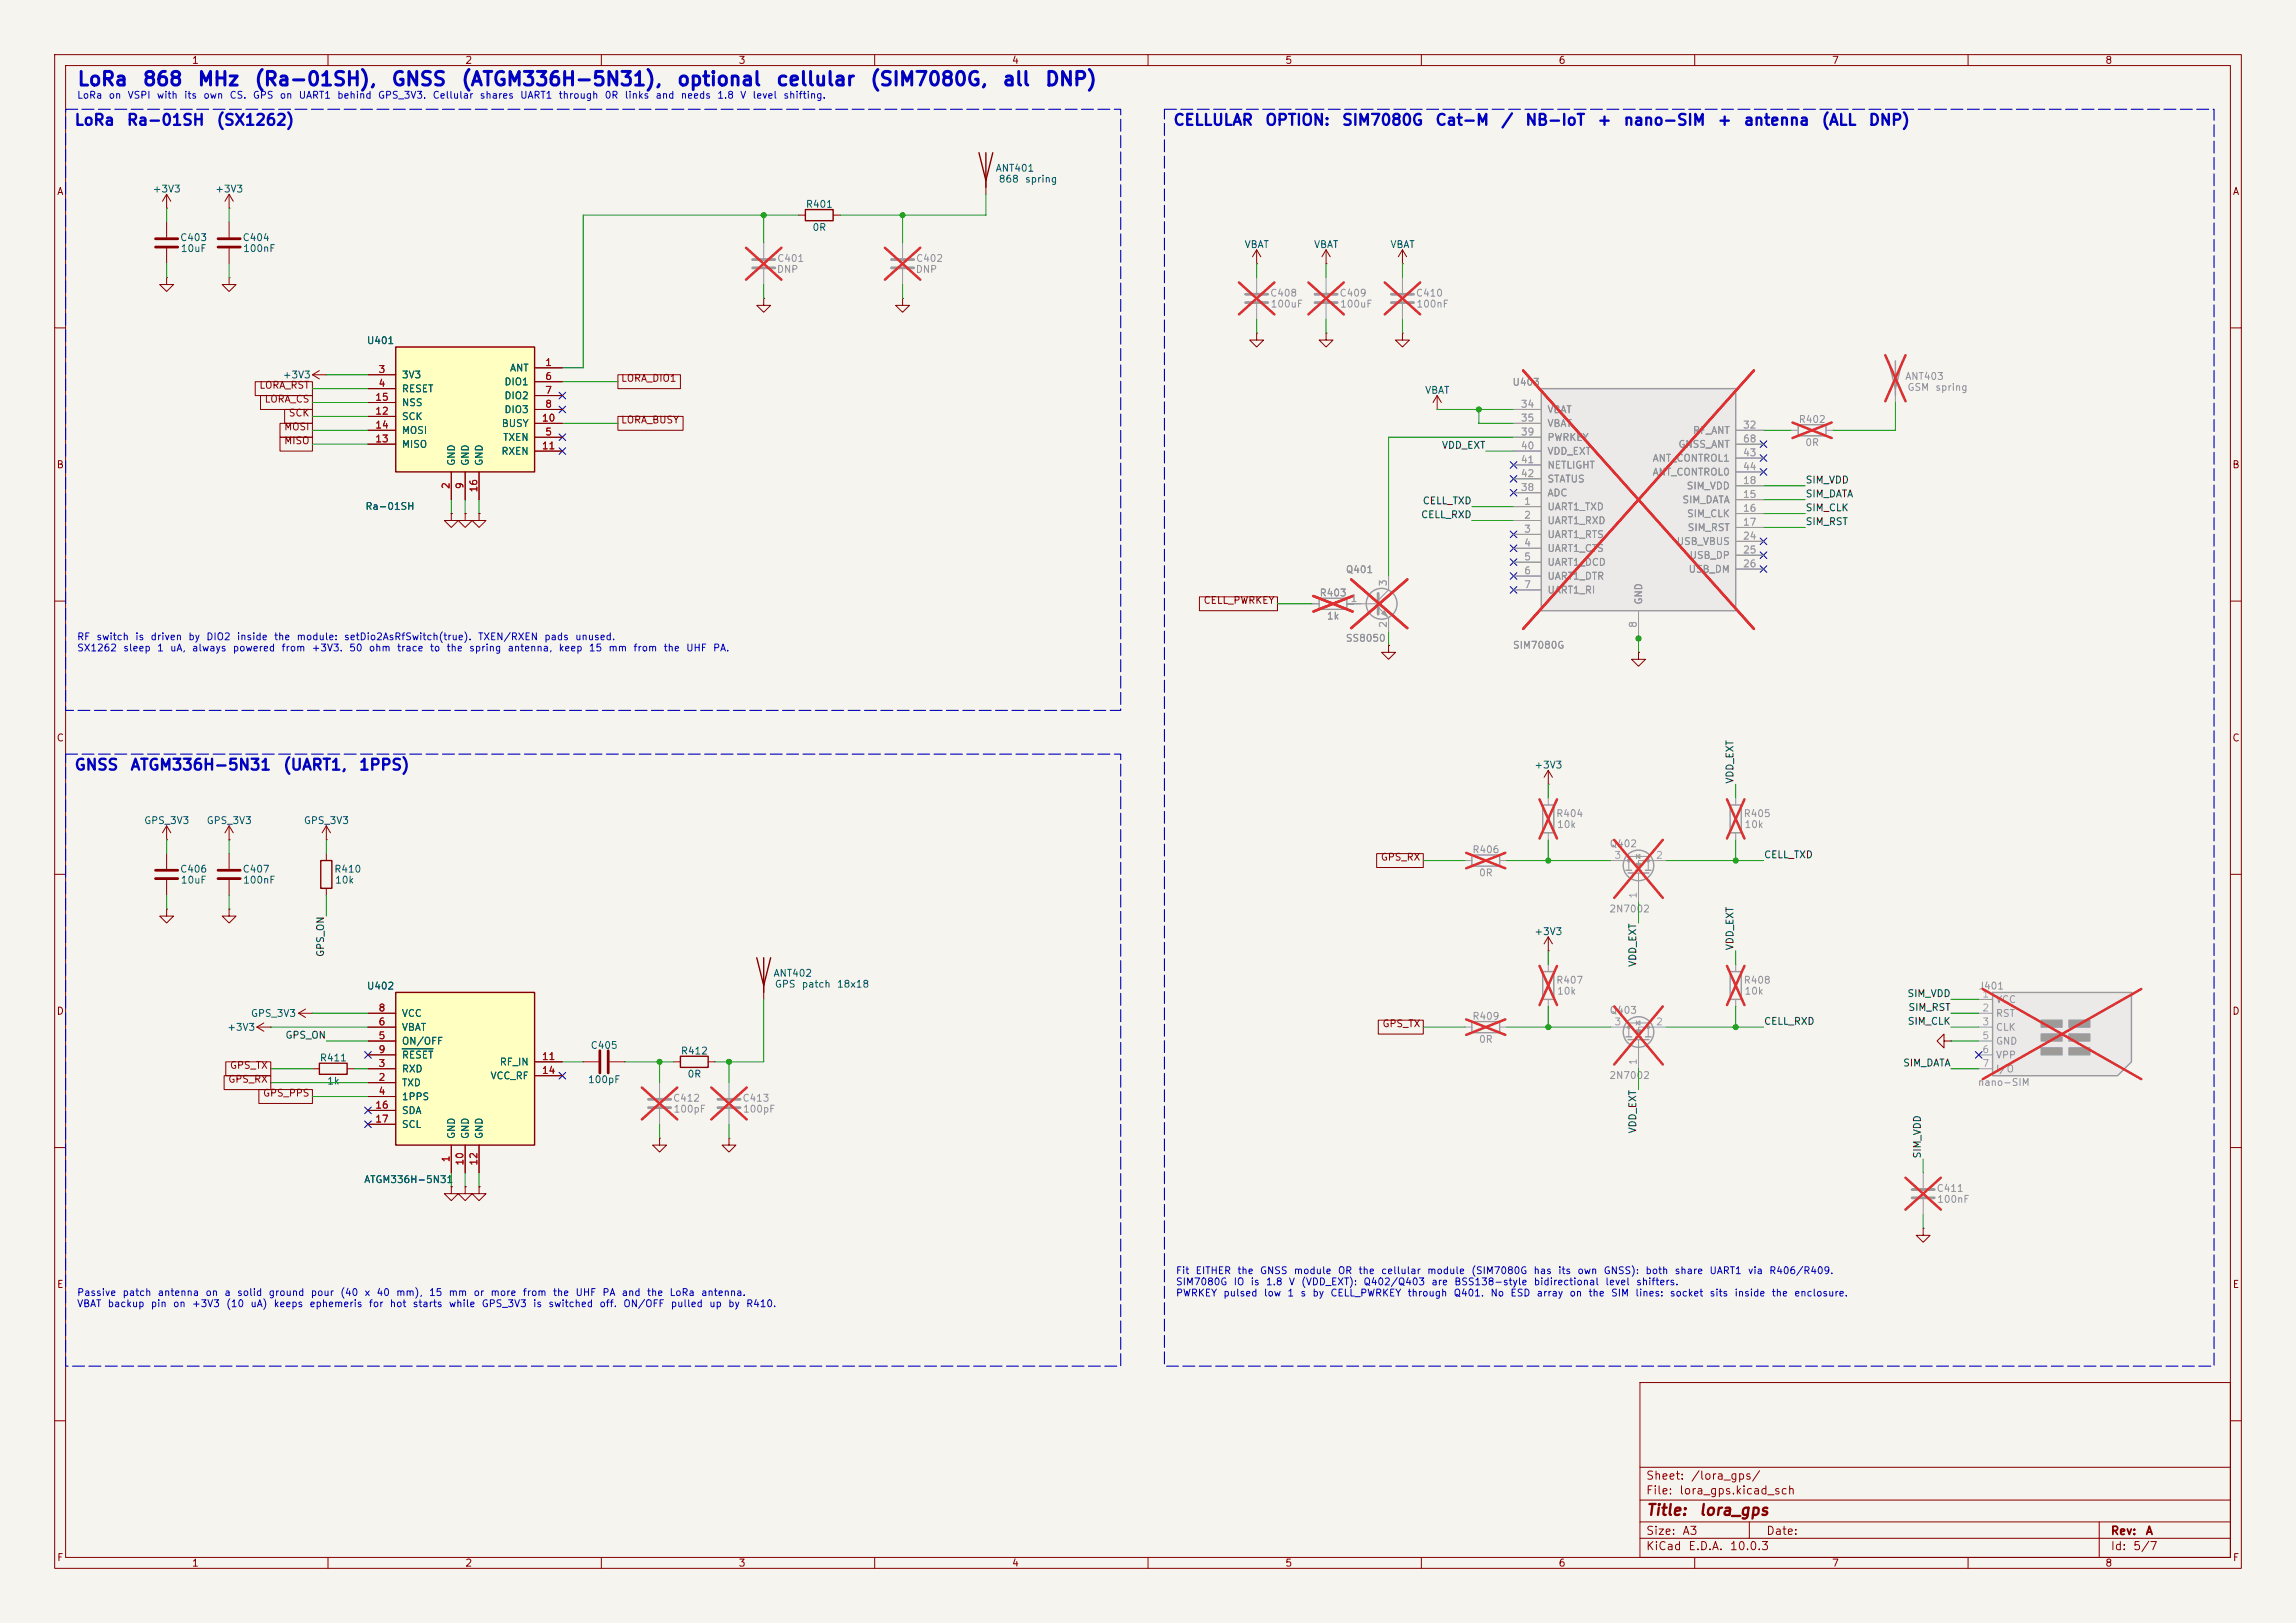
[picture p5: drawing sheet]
<svg xmlns="http://www.w3.org/2000/svg" width="420mm" height="297mm" viewBox="0 0 420 297" stroke-linecap="round" stroke-linejoin="round" font-family="sans-serif">
<defs><g id="words">
<g font-size="2.5" fill="#0000c2">
<text x="14" y="16.3">LoRa</text>
<text x="26" y="16.3">868</text>
<text x="36" y="16.3">MHz</text>
<text x="46.4" y="16.3">(Ra-01SH),</text>
<text x="71.5" y="16.3">GNSS</text>
<text x="84.2" y="16.3">(ATGM336H-5N31),</text>
<text x="123.7" y="16.3">optional</text>
<text x="141.8" y="16.3">cellular</text>
<text x="159" y="16.3">(SIM7080G,</text>
<text x="183.2" y="16.3">all</text>
<text x="191" y="16.3">DNP)</text>
</g>
<g font-size="2" fill="#0000c2">
<text x="13.5" y="23.4">LoRa</text>
<text x="23.1" y="23.4">Ra-01SH</text>
<text x="39.5" y="23.4">(SX1262)</text>
<text x="214.5" y="23.4">CELLULAR</text>
<text x="231.3" y="23.4">OPTION:</text>
<text x="245.3" y="23.4">SIM7080G</text>
<text x="262.4" y="23.4">Cat-M</text>
<text x="274.5" y="23.4">/</text>
<text x="278.9" y="23.4">NB-IoT</text>
<text x="292.1" y="23.4">+</text>
<text x="296.9" y="23.4">nano-SIM</text>
<text x="314" y="23.4">+</text>
<text x="318.8" y="23.4">antenna</text>
<text x="333.1" y="23.4">(ALL</text>
<text x="341.7" y="23.4">DNP)</text>
<text x="13.5" y="141.5">GNSS</text>
<text x="23.7" y="141.5">ATGM336H-5N31</text>
<text x="51.7" y="141.5">(UART1,</text>
<text x="65.5" y="141.5">1PPS)</text>
</g>
<g font-size="2" fill="#840000">
<text x="301" y="277.8">Title:</text>
<text x="310.7" y="277.8">lora_gps</text>
</g>
<g font-size="1.5" fill="#840000">
<text x="301" y="273.8">File:</text>
<text x="301" y="271.1">Sheet:</text>
<text x="307.1" y="273.8">lora_gps.kicad_sch</text>
<text x="309.2" y="271.1">/lora_gps/</text>
<text x="301" y="281.2">Size:</text>
<text x="307.6" y="281.2">A3</text>
<text x="323" y="281.2">Date:</text>
<text x="386" y="281.2">Rev:</text>
<text x="392.4" y="281.2">A</text>
<text x="301" y="284">KiCad</text>
<text x="308.7" y="284">E.D.A.</text>
<text x="316.3" y="284">10.0.3</text>
<text x="386" y="284">Id:</text>
<text x="390.1" y="284">5/7</text>
</g>
<g font-size="1.3" fill="#840000">
<text x="35" y="12">1</text>
<text x="85" y="12">2</text>
<text x="135" y="12">3</text>
<text x="185" y="12">4</text>
<text x="235" y="12">5</text>
<text x="285" y="12">6</text>
<text x="335" y="12">7</text>
<text x="385" y="12">8</text>
<text x="10.3" y="36">A</text>
<text x="408.3" y="36">A</text>
<text x="47.3" y="71.4">LORA_RST</text>
<text x="113.5" y="70.2">LORA_DIO1</text>
<text x="48.3" y="74">LORA_CS</text>
<text x="52.7" y="76.5">SCK</text>
<text x="113.5" y="77.8">LORA_BUSY</text>
<text x="51.9" y="81.6">MISO</text>
<text x="51.9" y="79.1">MOSI</text>
<text x="10.3" y="86">B</text>
<text x="408.2" y="86">B</text>
<text x="220.1" y="110.8">CELL_PWRKEY</text>
<text x="10.3" y="136">C</text>
<text x="408.2" y="136">C</text>
<text x="252.5" y="157.8">GPS_RX</text>
<text x="10.3" y="186">D</text>
<text x="408.2" y="186">D</text>
<text x="252.8" y="188.3">GPS_TX</text>
<text x="42" y="195.9">GPS_TX</text>
<text x="41.7" y="198.4">GPS_RX</text>
<text x="48" y="201">GPS_PPS</text>
<text x="10.3" y="236">E</text>
<text x="408.3" y="236">E</text>
<text x="10.3" y="286">F</text>
<text x="35" y="287">1</text>
<text x="85" y="287">2</text>
<text x="135" y="287">3</text>
<text x="185" y="287">4</text>
<text x="235" y="287">5</text>
<text x="285" y="287">6</text>
<text x="335" y="287">7</text>
<text x="385" y="287">8</text>
<text x="408.3" y="286">F</text>
</g>
<g font-size="1.3" fill="#0000c2">
<text x="14" y="18.4">LoRa</text>
<text x="19.8" y="18.4">on</text>
<text x="23.2" y="18.4">VSPI</text>
<text x="28.6" y="18.4">with</text>
<text x="33.6" y="18.4">its</text>
<text x="37.1" y="18.4">own</text>
<text x="41.9" y="18.4">CS.</text>
<text x="46.1" y="18.4">GPS</text>
<text x="51.1" y="18.4">on</text>
<text x="54.5" y="18.4">UART1</text>
<text x="61.6" y="18.4">behind</text>
<text x="69" y="18.4">GPS_3V3.</text>
<text x="79" y="18.4">Cellular</text>
<text x="87.6" y="18.4">shares</text>
<text x="95" y="18.4">UART1</text>
<text x="102.1" y="18.4">through</text>
<text x="110.5" y="18.4">0R</text>
<text x="114.2" y="18.4">links</text>
<text x="119.8" y="18.4">and</text>
<text x="124.4" y="18.4">needs</text>
<text x="131.1" y="18.4">1.8</text>
<text x="135.3" y="18.4">V</text>
<text x="137.5" y="18.4">level</text>
<text x="143.2" y="18.4">shifting.</text>
<text x="14" y="117.5">RF</text>
<text x="14" y="119.5">SX1262</text>
<text x="17.5" y="117.5">switch</text>
<text x="22.4" y="119.5">sleep</text>
<text x="24.6" y="117.5">is</text>
<text x="27.4" y="117.5">driven</text>
<text x="28.6" y="119.5">1</text>
<text x="31" y="119.5">uA,</text>
<text x="34.3" y="117.5">by</text>
<text x="35" y="119.5">always</text>
<text x="37.6" y="117.5">DIO2</text>
<text x="42.5" y="119.5">powered</text>
<text x="43.2" y="117.5">inside</text>
<text x="50" y="117.5">the</text>
<text x="51.4" y="119.5">from</text>
<text x="54.1" y="117.5">module:</text>
<text x="56.9" y="119.5">+3V3.</text>
<text x="62.8" y="117.5">setDio2AsRfSwitch(true).</text>
<text x="63.8" y="119.5">50</text>
<text x="67.4" y="119.5">ohm</text>
<text x="72.5" y="119.5">trace</text>
<text x="78.5" y="119.5">to</text>
<text x="81.6" y="119.5">the</text>
<text x="85.7" y="119.5">spring</text>
<text x="87.3" y="117.5">TXEN/RXEN</text>
<text x="92.7" y="119.5">antenna,</text>
<text x="99.5" y="117.5">pads</text>
<text x="102.1" y="119.5">keep</text>
<text x="105.1" y="117.5">unused.</text>
<text x="107.6" y="119.5">15</text>
<text x="111.2" y="119.5">mm</text>
<text x="115.7" y="119.5">from</text>
<text x="121.3" y="119.5">the</text>
<text x="125.4" y="119.5">UHF</text>
<text x="130.3" y="119.5">PA.</text>
<text x="215" y="233.5">Fit</text>
<text x="218.6" y="233.5">EITHER</text>
<text x="226.2" y="233.5">the</text>
<text x="230.4" y="233.5">GNSS</text>
<text x="236.6" y="233.5">module</text>
<text x="244.6" y="233.5">OR</text>
<text x="248.4" y="233.5">the</text>
<text x="252.5" y="233.5">cellular</text>
<text x="261" y="233.5">module</text>
<text x="269" y="233.5">(SIM7080G</text>
<text x="280.4" y="233.5">has</text>
<text x="284.9" y="233.5">its</text>
<text x="288.4" y="233.5">own</text>
<text x="293.2" y="233.5">GNSS):</text>
<text x="300.9" y="233.5">both</text>
<text x="306.2" y="233.5">share</text>
<text x="312.6" y="233.5">UART1</text>
<text x="319.6" y="233.5">via</text>
<text x="323.5" y="233.5">R406/R409.</text>
<text x="14" y="237.5">Passive</text>
<text x="14" y="239.5">VBAT</text>
<text x="19.6" y="239.5">backup</text>
<text x="22.3" y="237.5">patch</text>
<text x="27.5" y="239.5">pin</text>
<text x="28.7" y="237.5">antenna</text>
<text x="31.5" y="239.5">on</text>
<text x="35" y="239.5">+3V3</text>
<text x="37.5" y="237.5">on</text>
<text x="40.9" y="237.5">a</text>
<text x="41.3" y="239.5">(10</text>
<text x="43.3" y="237.5">solid</text>
<text x="45.7" y="239.5">uA)</text>
<text x="49" y="237.5">ground</text>
<text x="50" y="239.5">keeps</text>
<text x="56.5" y="239.5">ephemeris</text>
<text x="56.7" y="237.5">pour</text>
<text x="62.1" y="237.5">(40</text>
<text x="66.6" y="237.5">x</text>
<text x="67.4" y="239.5">for</text>
<text x="68.8" y="237.5">40</text>
<text x="71.2" y="239.5">hot</text>
<text x="72.4" y="237.5">mm),</text>
<text x="75.4" y="239.5">starts</text>
<text x="78.4" y="237.5">15</text>
<text x="82" y="237.5">mm</text>
<text x="82" y="239.5">while</text>
<text x="86.5" y="237.5">or</text>
<text x="88" y="239.5">GPS_3V3</text>
<text x="89.6" y="237.5">more</text>
<text x="95.5" y="237.5">from</text>
<text x="97.4" y="239.5">is</text>
<text x="100.2" y="239.5">switched</text>
<text x="101" y="237.5">the</text>
<text x="105.2" y="237.5">UHF</text>
<text x="109.5" y="239.5">off.</text>
<text x="110.1" y="237.5">PA</text>
<text x="113.6" y="237.5">and</text>
<text x="113.9" y="239.5">ON/OFF</text>
<text x="118.2" y="237.5">the</text>
<text x="122.4" y="237.5">LoRa</text>
<text x="122.6" y="239.5">pulled</text>
<text x="128.1" y="237.5">antenna.</text>
<text x="129.6" y="239.5">up</text>
<text x="133.1" y="239.5">by</text>
<text x="136.4" y="239.5">R410.</text>
<text x="215" y="235.5">SIM7080G</text>
<text x="215" y="237.6">PWRKEY</text>
<text x="223.7" y="237.6">pulsed</text>
<text x="225.5" y="235.5">IO</text>
<text x="228.7" y="235.5">is</text>
<text x="231.1" y="237.6">low</text>
<text x="231.5" y="235.5">1.8</text>
<text x="235.4" y="237.6">1</text>
<text x="235.6" y="235.5">V</text>
<text x="237.8" y="237.6">s</text>
<text x="237.9" y="235.5">(VDD_EXT):</text>
<text x="240" y="237.6">by</text>
<text x="243.3" y="237.6">CELL_PWRKEY</text>
<text x="249.3" y="235.5">Q402/Q403</text>
<text x="257.4" y="237.6">through</text>
<text x="261.7" y="235.5">are</text>
<text x="265.8" y="237.6">Q401.</text>
<text x="265.9" y="235.5">BSS138-style</text>
<text x="272.5" y="237.6">No</text>
<text x="276.2" y="237.6">ESD</text>
<text x="280.4" y="235.5">bidirectional</text>
<text x="281" y="237.6">array</text>
<text x="287" y="237.6">on</text>
<text x="290.5" y="237.6">the</text>
<text x="293.5" y="235.5">level</text>
<text x="294.6" y="237.6">SIM</text>
<text x="299" y="237.6">lines:</text>
<text x="299.2" y="235.5">shifters.</text>
<text x="305.3" y="237.6">socket</text>
<text x="312.6" y="237.6">sits</text>
<text x="317.2" y="237.6">inside</text>
<text x="324" y="237.6">the</text>
<text x="328.1" y="237.6">enclosure.</text>
</g>
<g font-size="1.3" fill="#006464">
<text x="27.8" y="35.5">+3V3</text>
<text x="39.3" y="35.5">+3V3</text>
<text x="182" y="31.7">ANT401</text>
<text x="182.6" y="33.7">868</text>
<text x="187.4" y="33.7">spring</text>
<text x="147.3" y="38.3">R401</text>
<text x="32.8" y="44.4">C403</text>
<text x="33" y="46.4">10uF</text>
<text x="44.3" y="44.4">C404</text>
<text x="44.4" y="46.4">100nF</text>
<text x="148.5" y="42.6">0R</text>
<text x="227.6" y="45.7">VBAT</text>
<text x="240.3" y="45.7">VBAT</text>
<text x="254.2" y="45.7">VBAT</text>
<text x="67" y="63.3">U401</text>
<text x="51.6" y="69.6">+3V3</text>
<text x="73.4" y="69.6">3V3</text>
<text x="92.2" y="70.8">DIO1</text>
<text x="93.2" y="68.3">ANT</text>
<text x="73.4" y="72.1">RESET</text>
<text x="73.4" y="77.2">SCK</text>
<text x="73.4" y="74.6">NSS</text>
<text x="92.2" y="73.4">DIO2</text>
<text x="92.2" y="75.9">DIO3</text>
<text x="260.6" y="72.4">VBAT</text>
<text x="73.4" y="82.3">MISO</text>
<text x="73.4" y="79.7">MOSI</text>
<text x="91.6" y="83.5">RXEN</text>
<text x="91.7" y="78.4">BUSY</text>
<text x="91.9" y="81">TXEN</text>
<text x="83.5" y="85.3" transform="rotate(-90 83.5 85.3)">GND</text>
<text x="86.1" y="85.3" transform="rotate(-90 86.1 85.3)">GND</text>
<text x="88.6" y="85.3" transform="rotate(-90 88.6 85.3)">GND</text>
<text x="66.7" y="93.6">Ra-01SH</text>
<text x="280.6" y="140.9">+3V3</text>
<text x="26.3" y="151.1">GPS_3V3</text>
<text x="37.7" y="151.1">GPS_3V3</text>
<text x="55.5" y="151.1">GPS_3V3</text>
<text x="32.8" y="160">C406</text>
<text x="33" y="162">10uF</text>
<text x="44.3" y="160">C407</text>
<text x="44.4" y="162">100nF</text>
<text x="61" y="160">R410</text>
<text x="61.2" y="162">10k</text>
<text x="280.6" y="171.4">+3V3</text>
<text x="141.4" y="179">ANT402</text>
<text x="67" y="181.4">U402</text>
<text x="141.6" y="181">GPS</text>
<text x="146.6" y="181">patch</text>
<text x="153" y="181">18x18</text>
<text x="41.5" y="188.9">+3V3</text>
<text x="45.8" y="186.4">GPS_3V3</text>
<text x="73.4" y="191.5">ON/OFF</text>
<text x="73.4" y="188.9">VBAT</text>
<text x="73.4" y="186.4">VCC</text>
<text x="58.4" y="194.5">R411</text>
<text x="73.4" y="196.6">RXD</text>
<text x="73.4" y="194">RESET</text>
<text x="89.6" y="197.8">VCC_RF</text>
<text x="91.3" y="195.3">RF_IN</text>
<text x="107.9" y="192.2">C405</text>
<text x="124.4" y="193.3">R412</text>
<text x="125.7" y="197.5">0R</text>
<text x="59.7" y="198.8">1k</text>
<text x="73.4" y="199.1">TXD</text>
<text x="73.4" y="201.6">1PPS</text>
<text x="107.5" y="198.5">100pF</text>
<text x="73.4" y="204.2">SDA</text>
<text x="73.4" y="206.7">SCL</text>
<text x="83.5" y="208.5" transform="rotate(-90 83.5 208.5)">GND</text>
<text x="86.1" y="208.5" transform="rotate(-90 86.1 208.5)">GND</text>
<text x="88.6" y="208.5" transform="rotate(-90 88.6 208.5)">GND</text>
<text x="66.5" y="216.8">ATGM336H-5N31</text>
</g>
<g font-size="1.3" fill="#939391">
<text x="142" y="50.2">DNP</text>
<text x="142.1" y="48.2">C401</text>
<text x="167.4" y="50.2">DNP</text>
<text x="167.5" y="48.2">C402</text>
<text x="232.2" y="54.6">C408</text>
<text x="232.3" y="56.6">100uF</text>
<text x="244.9" y="54.6">C409</text>
<text x="245" y="56.6">100uF</text>
<text x="258.9" y="54.6">C410</text>
<text x="259" y="56.6">100nF</text>
<text x="276.6" y="70.9">U403</text>
<text x="348.4" y="69.8">ANT403</text>
<text x="348.8" y="71.8">GSM</text>
<text x="353.9" y="71.8">spring</text>
<text x="283" y="75.9">VBAT</text>
<text x="328.9" y="77.7">R402</text>
<text x="283" y="78.4">VBAT</text>
<text x="283" y="81">PWRKEY</text>
<text x="283" y="83.5">VDD_EXT</text>
<text x="306.9" y="82.3">GNSS_ANT</text>
<text x="309.6" y="79.7">RF_ANT</text>
<text x="330.1" y="81.9">0R</text>
<text x="283" y="86.1">NETLIGHT</text>
<text x="283" y="88.6">STATUS</text>
<text x="302.2" y="84.8">ANT_CONTROL1</text>
<text x="302.2" y="87.3">ANT_CONTROL0</text>
<text x="308.4" y="89.9">SIM_VDD</text>
<text x="283" y="93.7">UART1_TXD</text>
<text x="283" y="91.1">ADC</text>
<text x="307.6" y="92.4">SIM_DATA</text>
<text x="308.5" y="95">SIM_CLK</text>
<text x="283" y="96.2">UART1_RXD</text>
<text x="283" y="98.8">UART1_RTS</text>
<text x="283" y="101.3">UART1_CTS</text>
<text x="306.6" y="100">USB_VBUS</text>
<text x="308.6" y="97.5">SIM_RST</text>
<text x="246.1" y="105.2">Q401</text>
<text x="283" y="103.8">UART1_DCD</text>
<text x="283" y="106.4">UART1_DTR</text>
<text x="308.8" y="105.1">USB_DM</text>
<text x="309" y="102.6">USB_DP</text>
<text x="241.3" y="109.4">R403</text>
<text x="242.6" y="113.7">1k</text>
<text x="283" y="108.9">UART1_RI</text>
<text x="300.7" y="110.7" transform="rotate(-90 300.7 110.7)">GND</text>
<text x="246.1" y="117.7">SS8050</text>
<text x="276.6" y="119">SIM7080G</text>
<text x="284.6" y="149.8">R404</text>
<text x="318.9" y="149.8">R405</text>
<text x="284.7" y="151.8">10k</text>
<text x="294.3" y="155.3">Q402</text>
<text x="319" y="151.8">10k</text>
<text x="269.2" y="156.4">R406</text>
<text x="270.4" y="160.7">0R</text>
<text x="294.3" y="167.3">2N7002</text>
<text x="284.6" y="180.3">R407</text>
<text x="284.7" y="182.3">10k</text>
<text x="294.3" y="185.8">Q403</text>
<text x="318.9" y="180.3">R408</text>
<text x="319" y="182.3">10k</text>
<text x="361.8" y="181.4">J401</text>
<text x="365" y="183.9">VCC</text>
<text x="269.2" y="186.9">R409</text>
<text x="270.4" y="191.1">0R</text>
<text x="365" y="186.4">RST</text>
<text x="365" y="188.9">CLK</text>
<text x="365" y="191.5">GND</text>
<text x="294.3" y="197.8">2N7002</text>
<text x="365" y="194">VPP</text>
<text x="365" y="196.6">I/O</text>
<text x="123" y="201.9">C412</text>
<text x="123.1" y="203.9">100pF</text>
<text x="135.7" y="201.9">C413</text>
<text x="135.8" y="203.9">100pF</text>
<text x="361.7" y="199">nano-SIM</text>
<text x="354.2" y="218.4">C411</text>
<text x="354.2" y="220.4">100nF</text>
</g>
<g font-size="1.3" fill="#a90000">
<text x="69.1" y="68.6">3</text>
<text x="69.1" y="71.1">4</text>
<text x="99.6" y="67.3">1</text>
<text x="99.6" y="69.8">6</text>
<text x="68.5" y="76.2">12</text>
<text x="68.5" y="73.6">15</text>
<text x="99" y="77.4">10</text>
<text x="99.6" y="72.4">7</text>
<text x="99.6" y="74.9">8</text>
<text x="68.5" y="81.3">13</text>
<text x="68.5" y="78.7">14</text>
<text x="99" y="82.5">11</text>
<text x="99.6" y="80">5</text>
<text x="82.5" y="89.6" transform="rotate(-90 82.5 89.6)">2</text>
<text x="85.1" y="89.6" transform="rotate(-90 85.1 89.6)">9</text>
<text x="87.6" y="90.2" transform="rotate(-90 87.6 90.2)">16</text>
<text x="69.1" y="185.4">8</text>
<text x="69.1" y="190.5">5</text>
<text x="69.1" y="187.9">6</text>
<text x="69.1" y="195.6">3</text>
<text x="69.1" y="193">9</text>
<text x="99" y="194.3">11</text>
<text x="99" y="196.8">14</text>
<text x="68.5" y="203.2">16</text>
<text x="69.1" y="198.1">2</text>
<text x="69.1" y="200.6">4</text>
<text x="68.5" y="205.7">17</text>
<text x="82.5" y="212.8" transform="rotate(-90 82.5 212.8)">1</text>
<text x="85.1" y="213.4" transform="rotate(-90 85.1 213.4)">10</text>
<text x="87.6" y="213.4" transform="rotate(-90 87.6 213.4)">12</text>
</g>
<g font-size="1.3" fill="#a5a4a2">
<text x="278.1" y="74.9">34</text>
<text x="278.1" y="77.4">35</text>
<text x="278.1" y="80">39</text>
<text x="278.1" y="82.5">40</text>
<text x="318.7" y="78.7">32</text>
<text x="318.7" y="83.8">43</text>
<text x="318.7" y="81.3">68</text>
<text x="278.1" y="85.1">41</text>
<text x="278.1" y="87.6">42</text>
<text x="318.7" y="88.9">18</text>
<text x="318.7" y="86.3">44</text>
<text x="278.1" y="90.1">38</text>
<text x="278.7" y="92.7">1</text>
<text x="278.7" y="95.2">2</text>
<text x="318.7" y="91.4">15</text>
<text x="318.7" y="94">16</text>
<text x="278.7" y="97.8">3</text>
<text x="278.7" y="100.3">4</text>
<text x="318.7" y="96.5">17</text>
<text x="318.7" y="99">24</text>
<text x="318.7" y="101.6">25</text>
<text x="254" y="107.4" transform="rotate(-90 254 107.4)">3</text>
<text x="278.7" y="102.8">5</text>
<text x="278.7" y="105.4">6</text>
<text x="278.7" y="107.9">7</text>
<text x="318.7" y="104.1">26</text>
<text x="246.9" y="110.5">1</text>
<text x="254" y="115" transform="rotate(-90 254 115)">2</text>
<text x="299.7" y="115" transform="rotate(-90 299.7 115)">8</text>
<text x="295.2" y="157.5">3</text>
<text x="302.8" y="157.5">2</text>
<text x="299.7" y="164.5" transform="rotate(-90 299.7 164.5)">1</text>
<text x="362.5" y="182.9">1</text>
<text x="362.5" y="185.4">2</text>
<text x="295.2" y="187.9">3</text>
<text x="302.8" y="187.9">2</text>
<text x="362.5" y="187.9">3</text>
<text x="362.5" y="190.5">5</text>
<text x="299.7" y="195" transform="rotate(-90 299.7 195)">1</text>
<text x="362.5" y="193">6</text>
<text x="362.5" y="195.6">7</text>
</g>
<g font-size="1.3" fill="#0f0f0f">
<text x="263.7" y="82.4">VDD_EXT</text>
<text x="330.2" y="88.8">SIM_VDD</text>
<text x="259.8" y="95.1">CELL_RXD</text>
<text x="260.1" y="92.6">CELL_TXD</text>
<text x="330.2" y="91.3">SIM_DATA</text>
<text x="330.2" y="93.9">SIM_CLK</text>
<text x="330.2" y="96.4">SIM_RST</text>
<text x="317.4" y="143.5" transform="rotate(-90 317.4 143.5)">VDD_EXT</text>
<text x="322.6" y="157.4">CELL_TXD</text>
<text x="317.4" y="174" transform="rotate(-90 317.4 174)">VDD_EXT</text>
<text x="59.6" y="175.2" transform="rotate(-90 59.6 175.2)">GPS_ON</text>
<text x="299.6" y="177" transform="rotate(-90 299.6 177)">VDD_EXT</text>
<text x="348.8" y="182.8">SIM_VDD</text>
<text x="349" y="185.3">SIM_RST</text>
<text x="52.1" y="190.4">GPS_ON</text>
<text x="322.6" y="187.8">CELL_RXD</text>
<text x="348.9" y="187.8">SIM_CLK</text>
<text x="348" y="195.5">SIM_DATA</text>
<text x="299.6" y="207.5" transform="rotate(-90 299.6 207.5)">VDD_EXT</text>
<text x="351.7" y="212.1" transform="rotate(-90 351.7 212.1)">SIM_VDD</text>
</g>
</g></defs>
<path d="M0 0h420v297h-420z" fill="#f5f4ef" stroke="#f5f4ef" stroke-width=".18"/>
<g fill="none" stroke="#840000" stroke-width=".18">
<path d="M10 10h400v277h-400zM12 12h396v273h-396zM60 10v2M110 10v2M160 10v2M210 10v2M260 10v2M310 10v2M360 10v2M10 60h2M408 60h2M10 110h2"/>
<path d="M408 110h2M10 160h2M408 160h2M10 210h2M408 210h2M300 253h108v32h-108zM10 260h2M300 278.5h108M300 274.5h108M300 268.5h108M320 278.5v3M384 278.5v6.5"/>
<path d="M408 260h2M60 285v2M110 285v2M160 285v2M210 285v2M260 285v2M300 281.5h108M310 285v2M360 285v2"/>
</g>
<path d="M364.5 181.6h25.4v12.7l-2.6 2.6h-22.8z" fill="#ebeae8"/>
<g fill="none" stroke="#9c9b98" stroke-width=".25">
<path d="M328.9 77.7h5.1v2.1h-5.1zM345.4 66l1.3 5.1 1.3-5.1M346.7 66v6.4M241.3 109.5h5.1v2h-5.1zM269.2 186.9h5.1v2.1h-5.1zM364.5 181.6h25.4v12.7l-2.6 2.6h-22.8z"/>
<circle cx="252.7" cy="110.5" r="2.82"/>
</g>
<g fill="#9c9b98" stroke="#9c9b98" stroke-width=".25">
<path d="M373.4 186.7h3.8v1.3h-3.8z"/>
<path d="M373.4 189.2h3.8v1.3h-3.8z"/>
<path d="M373.4 191.8h3.8v1.2h-3.8z"/>
<path d="M378.5 186.7h3.8v1.3h-3.8z"/>
<path d="M378.5 189.2h3.8v1.3h-3.8z"/>
<path d="M378.5 191.8h3.8v1.2h-3.8z"/>
</g>
<g fill="none" stroke="#9c9b98" stroke-width=".18">
<path d="M327.7 78.7h1.2M334 78.7h1.3M346.7 71.1v2.6M240 110.5h1.3M246.4 110.5h5.7M252.1 111.1l1.9 1.9v2.6M254 105.4v2.6l-1.9 1.9M268 188h1.2M274.3 188h1.3M361.9 182.9h2.6M361.9 185.4h2.6M361.9 188h2.6"/>
<path d="M361.9 190.5h2.6M361.9 193h2.6M361.9 195.6h2.6"/>
</g>
<path d="M327.9 77.3l7.2 2.9M335.1 77.3l-7.2 2.9M344.9 65l3.7 8.4M348.6 65l-3.7 8.4M240.3 109.1l7.1 2.8M247.2 106l10.2 8.9M247.4 109.1l-7.1 2.8M257.4 106l-10.2 8.9M268.2 186.5l7.2 2.9M275.4 186.5l-7.2 2.9M362.7 181l29 16.5M391.7 181l-29 16.5" fill="none" stroke="#e12e31" stroke-width=".46"/>
<path d="M39.9 43.7h4M39.9 45.2h4M28.4 159.3h4.1M28.4 160.8h4.1" fill="none" stroke="#840000" stroke-width=".51"/>
<path d="M41.9 40.6v2.8M41.9 45.5v2.8M256.5 61v1.2h1.3l-1.3 1.3-1.2-1.3h1.2M256.5 61h.1M30.5 156.2v2.8M30.5 166.4v1.2h1.2l-1.2 1.3-1.3-1.3h1.3M30.5 166.4h.1M30.5 161v2.8M57.1 195.6h1.3M63.5 195.6h1.3" fill="none" stroke="#840000" stroke-width=".18"/>
<path d="M58.4 194.6h5.1v2h-5.1z" fill="none" stroke="#840000" stroke-width=".25"/>
<path d="M252.1 108.6v3.8" fill="none" stroke="#9c9b98" stroke-width=".51"/>
<path d="M252.7 112.3l.5-.5 .5 1z" fill="#9c9b98" stroke="#9c9b98" stroke-width=".18"/>
<path d="M281.9 71.1h35.6v40.7h-35.6z" fill="#ebeae8"/>
<g fill="none" stroke="#9c9b98" stroke-width=".25">
<path d="M281.9 71.1h35.6v40.7h-35.6zM269.2 156.5h5.1v2h-5.1zM282.2 147.3h2v5.1h-2zM297.4 159.3h1M297.8 159.8h3.8M299.2 159.3h1M301 159.3h1M316.5 147.3h2v5.1h-2zM282.2 177.8h2v5.1h-2zM316.5 177.8h2v5.1h-2zM297.4 189.7h1M297.8 190.2h3.8"/>
<path d="M299.2 189.7h1M301 189.7h1"/>
<circle cx="299.7" cy="158.4" r="2.79"/>
<circle cx="299.7" cy="188.8" r="2.79"/>
</g>
<g fill="none" stroke="#9c9b98" stroke-width=".18">
<path d="M139.7 44.5v2.7M139.7 49.3v2.8M165.1 44.5v2.7M165.1 49.3v2.8M229.9 50.8v2.8M229.9 55.6v2.8M242.6 50.8v2.8M242.6 55.6v2.8M256.5 50.8v2.8M256.5 55.6v2.8M276.9 74.9h5M276.9 77.5h5"/>
<path d="M317.5 78.7h5.1M276.9 92.7h5M276.9 95.3h5M276.9 97.8h5M276.9 90.2h5M276.9 80h5M276.9 82.6h5M276.9 85.1h5M276.9 87.6h5M317.5 91.4h5.1M317.5 94h5.1M317.5 96.5h5.1"/>
<path d="M317.5 88.9h5.1M317.5 99.1h5.1M317.5 83.8h5.1M317.5 86.4h5.1M317.5 81.3h5.1M276.9 100.3h5M276.9 102.9h5M276.9 105.4h5M276.9 108h5M299.7 111.8v5M317.5 101.6h5.1M317.5 104.1h5.1"/>
<path d="M268 157.5h1.2M274.3 157.5h1.3M283.2 146.1v1.2M283.2 152.4v1.3M294.6 157.5h3.3M297.9 159.3v-2.6h3.6v2.6M299.3 156.7l.7-.4v.8zM299.3 156.3v.8M299.7 159.8v5.3M304.8 157.5h-5.1v1.8M317.5 146.1v1.2M317.5 152.4v1.3"/>
<path d="M283.2 176.5v1.3M317.5 176.5v1.3M283.2 182.9v1.3M294.6 188h3.3M297.9 189.7v-2.5h3.6v2.5M299.3 187.2l.7-.4v.8zM299.3 186.8v.8M299.7 190.2v5.4M304.8 188h-5.1v1.7M317.5 182.9v1.3M351.8 214.6v2.8M351.8 219.5v2.7"/>
</g>
<g fill="none" stroke="#e12e31" stroke-width=".46">
<path d="M136.5 45.3l6.4 5.9M142.9 45.3l-6.4 5.9M161.9 45.3l6.4 5.9M168.3 45.3l-6.4 5.9M226.6 51.7l6.5 5.8M233.1 51.7l-6.5 5.8M239.3 51.7l6.5 5.8M245.8 51.7l-6.5 5.8M253.3 51.7l6.5 5.8M259.8 51.7l-6.5 5.8M278.6 67.8l42.2 47.3M320.8 67.8l-42.2 47.3"/>
<path d="M268.2 156.1l7.2 2.8M275.4 156.1l-7.2 2.8M281.6 146.3l3.2 7.1M284.8 146.3l-3.2 7.1M295.3 153.7l8.9 10.6M304.2 153.7l-8.9 10.6M315.9 146.3l3.2 7.1M319.1 146.3l-3.2 7.1M281.6 176.8l3.2 7.1M284.8 176.8l-3.2 7.1M315.9 176.8l3.2 7.1M319.1 176.8l-3.2 7.1"/>
<path d="M295.3 184.2l8.9 10.6M304.2 184.2l-8.9 10.6M348.6 215.5l6.4 5.9M355 215.5l-6.4 5.9"/>
</g>
<g fill="none" stroke="#840000" stroke-width=".18">
<path d="M30.5 38.1h.1M30.5 35.6v2.5M30.5 35.6l-.8 1.2M30.5 35.6l.7 1.2M41.9 38.1h.1M41.9 35.6v2.5M41.9 35.6l-.8 1.2M41.9 35.6l.8 1.2M146 39.4h1.3M152.4 39.4h1.3M180.3 33v2.6M30.5 50.8v1.3h1.2l-1.2 1.2-1.3-1.2h1.3"/>
<path d="M30.5 50.8h.1M30.5 40.6v2.8M30.5 45.5v2.8M41.9 50.8v1.3h1.3l-1.3 1.2-1.3-1.2h1.3M41.9 50.8h.1M139.7 54.6v1.3h1.3l-1.3 1.3-1.3-1.3h1.3M139.7 54.6h.1M165.1 54.6v1.3h1.3l-1.3 1.3-1.3-1.3h1.3M165.1 54.6h.1M229.9 48.3h.1M229.9 45.7l-.8 1.3M229.9 45.7l.7 1.3"/>
<path d="M229.9 45.7v2.6M242.6 48.3h.1M242.6 45.7l-.8 1.3M242.6 45.7l.7 1.3M242.6 45.7v2.6M256.5 48.3h.1M256.5 45.7l-.7 1.3M256.5 45.7l.8 1.3M256.5 45.7v2.6M57.1 68.6l1.3 .7M57.1 68.6h2.6M58.4 67.8l-1.3 .8"/>
<path d="M59.7 68.6h.1M229.9 61v1.2h1.2l-1.2 1.3-1.3-1.3h1.3M229.9 61h.1M242.6 61v1.2h1.2l-1.2 1.3-1.3-1.3h1.3M242.6 61h.1M262.9 74.9h.1M262.9 72.4l-.8 1.3M262.9 72.4l.8 1.3M262.9 72.4v2.5M85.1 94v1.3h1.3l-1.3 1.2-1.3-1.2h1.3M85.1 94h.1M254 118.1v1.3h1.3l-1.3 1.3-1.3-1.3h1.3"/>
<path d="M254 118.1h.1M299.7 119.4v1.3h1.3l-1.3 1.2-1.3-1.2h1.3M299.7 119.4h.1M30.5 153.7h.1M30.5 151.1v2.6M30.5 151.1l-.8 1.3M30.5 151.1l.7 1.3M41.9 153.7h.1M41.9 151.1l-.8 1.3M41.9 151.1l.8 1.3M41.9 151.1v2.6M41.9 156.2v2.8"/>
<path d="M59.7 153.7h.1M59.7 151.1v2.6M59.7 156.2v1.3M59.7 151.1l-.8 1.3M59.7 151.1l.8 1.3M283.2 143.5h.1M283.2 141l-.8 1.2M283.2 141l.8 1.2M283.2 141v2.5M41.9 166.4v1.2h1.3l-1.3 1.3-1.3-1.3h1.3M41.9 166.4h.1M41.9 161v2.8"/>
<path d="M59.7 162.6v1.2M283.2 174h.1M283.2 171.5v2.5M283.2 171.5l-.8 1.2M283.2 171.5l.8 1.2M47 188l1.3 .7M47 188h2.5M48.3 187.2l-1.3 .8M49.5 188h.1M54.6 185.4l1.3 .8M54.6 185.4h2.5M55.9 184.7l-1.3 .7"/>
<path d="M57.1 185.4h.1M355.6 190.5v-1.3l-1.3 1.3 1.3 1.3v-1.3h1.3M356.9 190.5h.1M351.8 224.8v1.3h1.3l-1.3 1.2-1.3-1.2h1.3M351.8 224.8h.1"/>
</g>
<path d="M137.7 47.5h4M137.7 49h4M163.1 47.5h4M163.1 49h4M227.8 53.8h4.1M227.8 55.4h4.1M240.5 53.8h4.1M240.5 55.4h4.1M254.5 53.8h4.1M254.5 55.4h4.1M349.8 217.7h4M349.8 219.2h4" fill="none" stroke="#9c9b98" stroke-width=".51"/>
<g fill="#9c9b98" stroke="#9c9b98" stroke-width=".18">
<path d="M299.3 158h.8l-.4 1z"/>
<path d="M299.3 188.5h.8l-.4 1z"/>
<circle cx="297.9" cy="157.5" r=".25"/>
<circle cx="301.5" cy="157.5" r=".25"/>
<circle cx="297.9" cy="188" r=".25"/>
<circle cx="301.5" cy="188" r=".25"/>
</g>
<path d="M28.4 43.7h4.1M28.4 45.2h4.1M39.9 159.3h4M39.9 160.8h4" fill="none" stroke="#840000" stroke-width=".51"/>
<path d="M147.3 38.4h5.1v2h-5.1zM179.1 27.9l1.2 5.1 1.3-5.1M180.3 27.9v6.4M58.7 157.5h2v5.1h-2z" fill="none" stroke="#840000" stroke-width=".25"/>
<path d="M72.4 63.5h25.4v22.9h-25.4z" fill="#ffffc2"/>
<path d="M72.4 63.5h25.4v22.9h-25.4zM138.4 175.3l1.3 5 1.3-5M139.7 175.3v6.3M124.5 193.3h5v2h-5z" fill="none" stroke="#840000" stroke-width=".25"/>
<g fill="none" stroke="#840000" stroke-width=".18">
<path d="M67.3 68.6h5.1M67.3 71.1h5.1M67.3 76.2h5.1M67.3 78.7h5.1M67.3 73.7h5.1M97.8 67.3h5.1M97.8 69.9h5.1M97.8 72.4h5.1M97.8 74.9h5.1M97.8 77.5h5.1M67.3 81.3h5.1M82.5 94v1.3h1.3l-1.3 1.2-1.2-1.2h1.2"/>
<path d="M82.5 94h.1M82.5 86.4v5M85.1 86.4v5M87.6 94v1.3h1.3l-1.3 1.2-1.2-1.2h1.2M87.6 94h.1M87.6 86.4v5M97.8 80h5.1M97.8 82.6h5.1M123.2 194.3h1.3M129.5 194.3h1.3M139.7 180.3v2.6M82.5 217.2v1.2h1.3l-1.3 1.3-1.2-1.3h1.2"/>
<path d="M82.5 217.2h.1M85.1 217.2v1.2h1.3l-1.3 1.3-1.3-1.3h1.3M85.1 217.2h.1M120.6 208.3v1.3h1.3l-1.3 1.2-1.2-1.2h1.2M120.6 208.3h.1M133.3 208.3v1.3h1.3l-1.3 1.2-1.2-1.2h1.2M133.3 208.3h.1"/>
</g>
<path d="M118.6 201.2h4.1M118.6 202.7h4.1M131.3 201.2h4.1M131.3 202.7h4.1" fill="none" stroke="#9c9b98" stroke-width=".51"/>
<path d="M120.6 198.1v2.8M133.3 198.1v2.8M120.6 202.9v2.8M133.3 202.9v2.8" fill="none" stroke="#9c9b98" stroke-width=".18"/>
<path d="M117.4 199l6.5 5.9M123.9 199l-6.5 5.9M130.1 199l6.5 5.9M136.6 199l-6.5 5.9" fill="none" stroke="#e12e31" stroke-width=".46"/>
<path d="M72.4 181.6h25.4v28h-25.4z" fill="#ffffc2"/>
<path d="M72.4 181.6h25.4v28h-25.4z" fill="none" stroke="#840000" stroke-width=".25"/>
<g fill="none" stroke="#840000" stroke-width=".18">
<path d="M46.7 69.8h10.4v2.6h-10.4zM47.7 72.4h9.4v2.5h-9.4zM51.2 77.5h5.9v2.5h-5.9zM52.1 74.9h5v2.6h-5zM67.3 68.6h5.1M67.3 71.1h5.1M67.3 76.2h5.1M67.3 78.7h5.1M67.3 73.7h5.1M97.8 67.3h5.1M97.8 69.9h5.1M97.8 72.4h5.1"/>
<path d="M97.8 74.9h5.1M97.8 77.5h5.1M113 68.6h11.5v2.5h-11.5zM113 76.2h11.9v2.5h-11.9zM51.2 80h5.9v2.6h-5.9zM67.3 81.3h5.1M82.5 94h.1M82.5 86.4v5M85.1 94h.1M85.1 86.4v5M87.6 94h.1M87.6 86.4v5"/>
<path d="M97.8 80h5.1M97.8 82.6h5.1M219.4 109.2h14.3v2.6h-14.3zM254 118.1h.1M299.7 119.4h.1M251.8 156.2h8.5v2.6h-8.5zM41 196.8h8.5v2.6h-8.5zM41.3 194.3h8.2v2.6h-8.2zM47.3 199.4h9.8v2.5h-9.8zM67.3 198.1h5.1M67.3 195.6h5.1M67.3 190.5h5.1"/>
<path d="M67.3 188h5.1M67.3 185.4h5.1M67.3 193h5.1M97.8 194.3h5.1M97.8 196.9h5.1M106.7 194.3h2.8M111.5 194.3h2.8M252.1 186.7h8.2v2.5h-8.2zM67.3 200.7h5.1M67.3 203.2h5.1M67.3 205.7h5.1M82.5 217.2h.1"/>
<path d="M82.5 209.6v5M85.1 217.2h.1M85.1 209.6v5M87.6 217.2v1.2h1.3l-1.3 1.3-1.2-1.3h1.2M87.6 217.2h.1M87.6 209.6v5"/>
</g>
<path d="M73.5 191.9h5.7" fill="none" stroke="#006464" stroke-width=".18"/>
<path d="M109.7 192.3v4M111.3 192.3v4" fill="none" stroke="#840000" stroke-width=".51"/>
<g fill="none" stroke="#009600" stroke-width=".18">
<path d="M30.5 38.1v2.5M41.9 38.1v2.5M139.7 39.4v5.1M146 39.4h-39.3v27.9h-3.8M165.1 39.4v5.1M180.3 35.6v3.8h-26.6M30.5 48.3v2.5M41.9 48.3v2.5M139.7 52.1v2.5M165.1 52.1v2.5M229.9 48.3v2.5M229.9 58.4v2.6"/>
<path d="M242.6 48.3v2.5M242.6 58.4v2.6M256.5 48.3v2.5M256.5 58.4v2.6M57.1 71.1h10.2M57.1 73.7h10.2M57.1 76.2h10.2M57.1 78.7h10.2M59.7 68.6h7.6M102.9 69.9h10.1M102.9 77.5h10.1M262.9 74.9h14"/>
<path d="M270.5 74.9v2.6h6.4M322.6 78.7h5.1M346.7 73.7v5h-11.4M57.1 81.3h10.2M82.5 91.4v2.6M85.1 91.4v2.6M87.6 91.4v2.6M269.2 92.7h7.7M269.2 95.3h7.7M271.8 82.6h5.1M276.9 80h-22.9v25.4M322.6 88.9h7.6"/>
<path d="M322.6 91.4h7.6M322.6 94h7.6M322.6 96.5h7.6M233.7 110.5h6.3M246.4 110.5h1.2M254 115.6v2.5M299.7 116.8v2.6M30.5 153.7v2.5M41.9 153.7v2.5M59.7 153.7v2.5M260.3 157.5h7.7M275.6 157.5h19"/>
<path d="M283.2 143.5v2.6M283.2 153.7v3.8M304.8 157.5h17.8M317.5 143.5v2.6M317.5 153.7v3.8M30.5 163.8v2.6M41.9 163.8v2.6M59.7 163.8v3.8M283.2 174v2.5M299.7 165.1v3.8M317.5 174v2.5M49.5 188h17.8"/>
<path d="M49.5 195.6h7.6M49.5 198.1h17.8M57.1 185.4h10.2M59.7 190.5h7.6M64.8 195.6h2.5M102.9 194.3h3.8M114.3 194.3h8.9M120.6 194.3v3.8M133.3 194.3v3.8M139.7 182.9v11.4h-8.9M260.3 188h7.7M275.6 188h19"/>
<path d="M283.2 184.2v3.8M299.7 195.6v3.8M304.8 188h17.8M317.5 184.2v3.8M356.9 188h5M356.9 182.9h5M356.9 185.4h5M356.9 195.6h5M356.9 190.5h5M57.1 200.7h10.2M82.5 214.6v2.6M85.1 214.6v2.6"/>
<path d="M87.6 214.6v2.6M120.6 205.7v2.6M133.3 205.7v2.6M351.8 212.1v2.5M351.8 222.2v2.6"/>
</g>
<g fill="none" stroke="#000084" stroke-width=".18">
<path d="M102.3 74.3l1.2 1.2M102.3 79.4l1.2 1.2M102.3 71.8l1.2 1.2M103.5 74.3l-1.2 1.2M103.5 79.4l-1.2 1.2M103.5 71.8l-1.2 1.2M102.3 81.9l1.2 1.3M103.5 81.9l-1.2 1.3M276.3 99.7l1.2 1.2M276.3 97.2l1.2 1.2M276.3 89.6l1.2 1.2M276.3 84.5l1.2 1.2"/>
<path d="M276.3 87l1.2 1.2M277.5 99.7l-1.2 1.2M277.5 97.2l-1.2 1.2M277.5 89.6l-1.2 1.2M277.5 84.5l-1.2 1.2M277.5 87l-1.2 1.2M322 98.5l1.2 1.2M322 85.8l1.2 1.2M322 83.2l1.2 1.2M322 80.7l1.2 1.2M323.2 98.5l-1.2 1.2M323.2 85.8l-1.2 1.2"/>
<path d="M323.2 83.2l-1.2 1.2M323.2 80.7l-1.2 1.2M276.3 107.3l1.2 1.3M276.3 104.8l1.2 1.2M276.3 102.3l1.2 1.2M277.5 107.3l-1.2 1.3M277.5 104.8l-1.2 1.2M277.5 102.3l-1.2 1.2M322 103.5l1.2 1.2M322 101l1.2 1.2M323.2 103.5l-1.2 1.2M323.2 101l-1.2 1.2"/>
<path d="M66.7 192.4l1.2 1.2M67.9 192.4l-1.2 1.2M102.3 196.2l1.2 1.3M103.5 196.2l-1.2 1.3M361.3 192.4l1.3 1.2M362.6 192.4l-1.3 1.2M66.7 202.6l1.2 1.2M66.7 205.1l1.2 1.2M67.9 202.6l-1.2 1.2M67.9 205.1l-1.2 1.2"/>
</g>
<path d="M12 20h193v110h-193zM213 20h192v230h-192zM12 138h193v112h-193z" fill="none" stroke="#0000c2" stroke-width=".2" stroke-dasharray="2.2 .8"/>
<g fill="none" stroke="#9c9b98" stroke-width=".18">
<path d="M276.9 74.9h5M276.9 77.5h5M317.5 78.7h5.1M276.9 92.7h5M276.9 95.3h5M276.9 97.8h5M276.9 90.2h5M276.9 80h5M276.9 82.6h5M276.9 85.1h5M276.9 87.6h5M317.5 91.4h5.1"/>
<path d="M317.5 94h5.1M317.5 96.5h5.1M317.5 88.9h5.1M317.5 99.1h5.1M317.5 83.8h5.1M317.5 86.4h5.1M317.5 81.3h5.1M240 110.5h1.3M246.4 110.5h2.5M254 105.4v2.6M254 113v2.6M276.9 100.3h5"/>
<path d="M276.9 102.9h5M276.9 105.4h5M276.9 108h5M299.7 111.8v5M317.5 101.6h5.1M317.5 104.1h5.1"/>
</g>
<path d="M278.6 67.8l42.2 47.3M320.8 67.8l-42.2 47.3M240.3 109.1l7.1 2.8M247.2 106l10.2 8.9M247.4 109.1l-7.1 2.8M257.4 106l-10.2 8.9" fill="none" stroke="#e12e31" stroke-width=".46"/>
<g fill="#009600" stroke="#009600" stroke-width=".18">
<circle cx="299.7" cy="116.8" r=".46"/>
<circle cx="270.5" cy="74.9" r=".46"/>
<circle cx="283.2" cy="157.5" r=".46"/>
<circle cx="317.5" cy="157.5" r=".46"/>
<circle cx="283.2" cy="188" r=".46"/>
<circle cx="317.5" cy="188" r=".46"/>
<circle cx="139.7" cy="39.4" r=".46"/>
<circle cx="165.1" cy="39.4" r=".46"/>
<circle cx="120.6" cy="194.3" r=".46"/>
<circle cx="133.3" cy="194.3" r=".46"/>
</g>
<use href="#words"/>
</svg>
